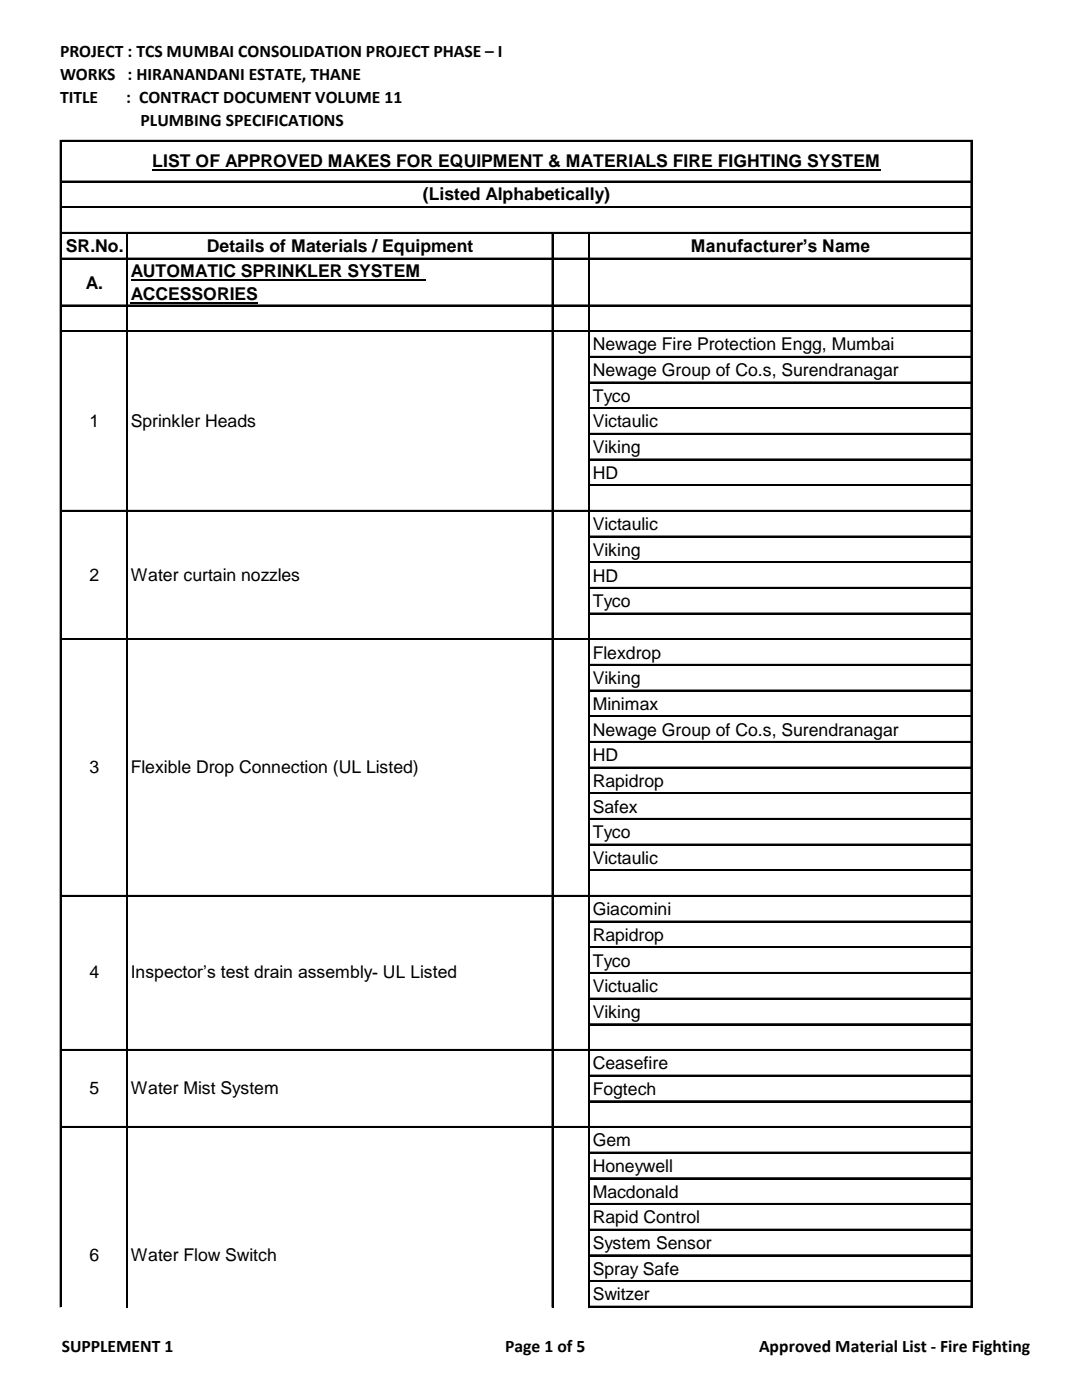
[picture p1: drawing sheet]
<svg xmlns="http://www.w3.org/2000/svg" width="216mm" height="279mm" viewBox="0 0 216 279" stroke-linecap="round" stroke-linejoin="round" font-family="sans-serif">
<defs><g id="words">
<g font-size="3.5">
<text x="12" y="11.3">PROJECT : TCS MUMBAI CONSOLIDATION PROJECT PHASE – I</text>
<text x="12" y="15.9">WORKS : HIRANANDANI ESTATE, THANE</text>
<text x="12" y="20.5">TITLE</text>
<text x="25.2" y="20.5">: CONTRACT DOCUMENT VOLUME 11</text>
<text x="28.1" y="25.1">PLUMBING SPECIFICATIONS</text>
<text x="30.4" y="33.3">LIST OF APPROVED MAKES FOR EQUIPMENT &amp; MATERIALS FIRE FIGHTING SYSTEM</text>
<text x="84.4" y="40">(Listed Alphabetically)</text>
<text x="13.2" y="50.4">SR.No.</text>
<text x="41.3" y="50.4">Details of Materials / Equipment</text>
<text x="137.9" y="50.4">Manufacturer’s Name</text>
<text x="17.1" y="57.6">A.</text>
<text x="26.1" y="55.3">AUTOMATIC SPRINKLER SYSTEM</text>
<text x="26.1" y="59.9">ACCESSORIES</text>
<text x="118.3" y="69.9">Newage Fire Protection Engg, Mumbai</text>
<text x="118.3" y="75.1">Newage Group of Co.s, Surendranagar</text>
<text x="118.3" y="80.2">Tyco</text>
<text x="17.9" y="85.1">1</text>
<text x="26.1" y="85.1">Sprinkler Heads</text>
<text x="118.3" y="85.3">Victaulic</text>
<text x="118.3" y="90.4">Viking</text>
<text x="118.3" y="95.6">HD</text>
<text x="118.3" y="105.8">Victaulic</text>
<text x="118.3" y="110.9">Viking</text>
<text x="17.9" y="115.9">2</text>
<text x="26.1" y="115.9">Water curtain nozzles</text>
<text x="118.3" y="116.1">HD</text>
<text x="118.3" y="121.2">Tyco</text>
<text x="118.3" y="131.4">Flexdrop</text>
<text x="118.3" y="136.5">Viking</text>
<text x="118.3" y="141.7">Minimax</text>
<text x="118.3" y="146.8">Newage Group of Co.s, Surendranagar</text>
<text x="17.9" y="154.3">3</text>
<text x="26.1" y="154.3">Flexible Drop Connection (UL Listed)</text>
<text x="118.3" y="151.9">HD</text>
<text x="118.3" y="157">Rapidrop</text>
<text x="118.3" y="162.2">Safex</text>
<text x="118.3" y="167.3">Tyco</text>
<text x="118.3" y="172.4">Victaulic</text>
<text x="118.3" y="182.7">Giacomini</text>
<text x="118.3" y="187.8">Rapidrop</text>
<text x="17.9" y="195.3">4</text>
<text x="26.1" y="195.3">Inspector’s test drain assembly- UL Listed</text>
<text x="118.3" y="192.9">Tyco</text>
<text x="118.3" y="198">Victualic</text>
<text x="118.3" y="203.2">Viking</text>
<text x="118.3" y="213.4">Ceasefire</text>
<text x="17.9" y="218.3">5</text>
<text x="26.1" y="218.3">Water Mist System</text>
<text x="118.3" y="218.5">Fogtech</text>
<text x="118.3" y="228.8">Gem</text>
<text x="118.3" y="233.9">Honeywell</text>
<text x="118.3" y="239">Macdonald</text>
<text x="118.3" y="244.1">Rapid Control</text>
<text x="17.9" y="251.6">6</text>
<text x="26.1" y="251.6">Water Flow Switch</text>
<text x="118.3" y="249.3">System Sensor</text>
<text x="118.3" y="254.4">Spray Safe</text>
<text x="118.3" y="259.5">Switzer</text>
<text x="12.3" y="269.9">SUPPLEMENT 1</text>
<text x="100.8" y="269.9">Page 1 of 5</text>
<text x="151.5" y="269.9">Approved Material List - Fire Fighting</text>
</g>
</g></defs>
<path d="M30.4 33.9h145.3M26.1 55.9h58.8M26.1 60.4h25.4" fill="none" stroke="#000" stroke-width=".38"/>
<g fill="none" stroke="#000" stroke-width=".2">
<path d="M12 28v232.8M12.3 28h181.7M12.3 36.1h181.7M193.7 28.3v232.7M12.3 41.3h181.7M12.3 46.4h181.7M12.3 51.5h181.7M25.3 46.7v214.1M110.1 46.7v214.1M117.4 46.7v214.3M12.3 60.9h181.7M12.3 66h181.7"/>
<path d="M117.8 71.1h76.2M117.8 76.2h76.2M117.8 81.4h76.2M117.8 86.5h76.2M117.8 91.6h76.2M117.8 96.7h76.2M12.3 101.9h181.7M117.8 107h76.2M117.8 112.1h76.2M117.8 117.2h76.2M12.3 127.5h181.7M117.8 122.3h76.2"/>
<path d="M117.8 132.6h76.2M117.8 137.7h76.2M117.8 142.8h76.2M117.8 148h76.2M117.8 153.1h76.2M117.8 158.2h76.2M12.3 178.7h181.7M117.8 163.3h76.2M117.8 168.4h76.2M117.8 173.6h76.2M117.8 183.8h76.2M117.8 188.9h76.2"/>
<path d="M117.8 194.1h76.2M117.8 199.2h76.2M12.3 209.4h181.7M117.8 204.3h76.2M117.8 214.6h76.2M117.8 219.7h76.2M12.3 224.8h181.7M117.8 229.9h76.2M117.8 235h76.2M117.8 240.2h76.2M117.8 245.3h76.2M117.8 250.4h76.2"/>
<path d="M117.8 255.5h76.2M117.8 260.7h76.2"/>
</g>
<g fill="none" stroke="#000" stroke-width=".34">
<path d="M12.1 28v232.9M12.3 28.2h181.8M12.3 36.3h181.8M193.9 28.3v232.7M12.3 41.4h181.8M12.3 46.5h181.8M12.3 51.7h181.8M25.4 46.7v214.2M110.3 46.7v214.2M117.6 46.7v214.3M12.3 61h181.8M12.3 66.1h181.8"/>
<path d="M117.8 71.3h76.3M117.8 76.4h76.3M117.8 81.5h76.3M117.8 86.6h76.3M117.8 91.7h76.3M117.8 96.9h76.3M12.3 102h181.8M117.8 107.1h76.3M117.8 112.2h76.3M117.8 117.4h76.3M12.3 127.6h181.8M117.8 122.5h76.3"/>
<path d="M117.8 132.7h76.3M117.8 137.9h76.3M117.8 143h76.3M117.8 148.1h76.3M117.8 153.2h76.3M117.8 158.4h76.3M12.3 178.8h181.8M117.8 163.5h76.3M117.8 168.6h76.3M117.8 173.7h76.3M117.8 184h76.3M117.8 189.1h76.3"/>
<path d="M117.8 194.2h76.3M117.8 199.3h76.3M12.3 209.6h181.8M117.8 204.5h76.3M117.8 214.7h76.3M117.8 219.8h76.3M12.3 225h181.8M117.8 230.1h76.3M117.8 235.2h76.3M117.8 240.3h76.3M117.8 245.4h76.3M117.8 250.6h76.3"/>
<path d="M117.8 255.7h76.3M117.8 260.8h76.3"/>
</g>
<use href="#words"/>
</svg>
